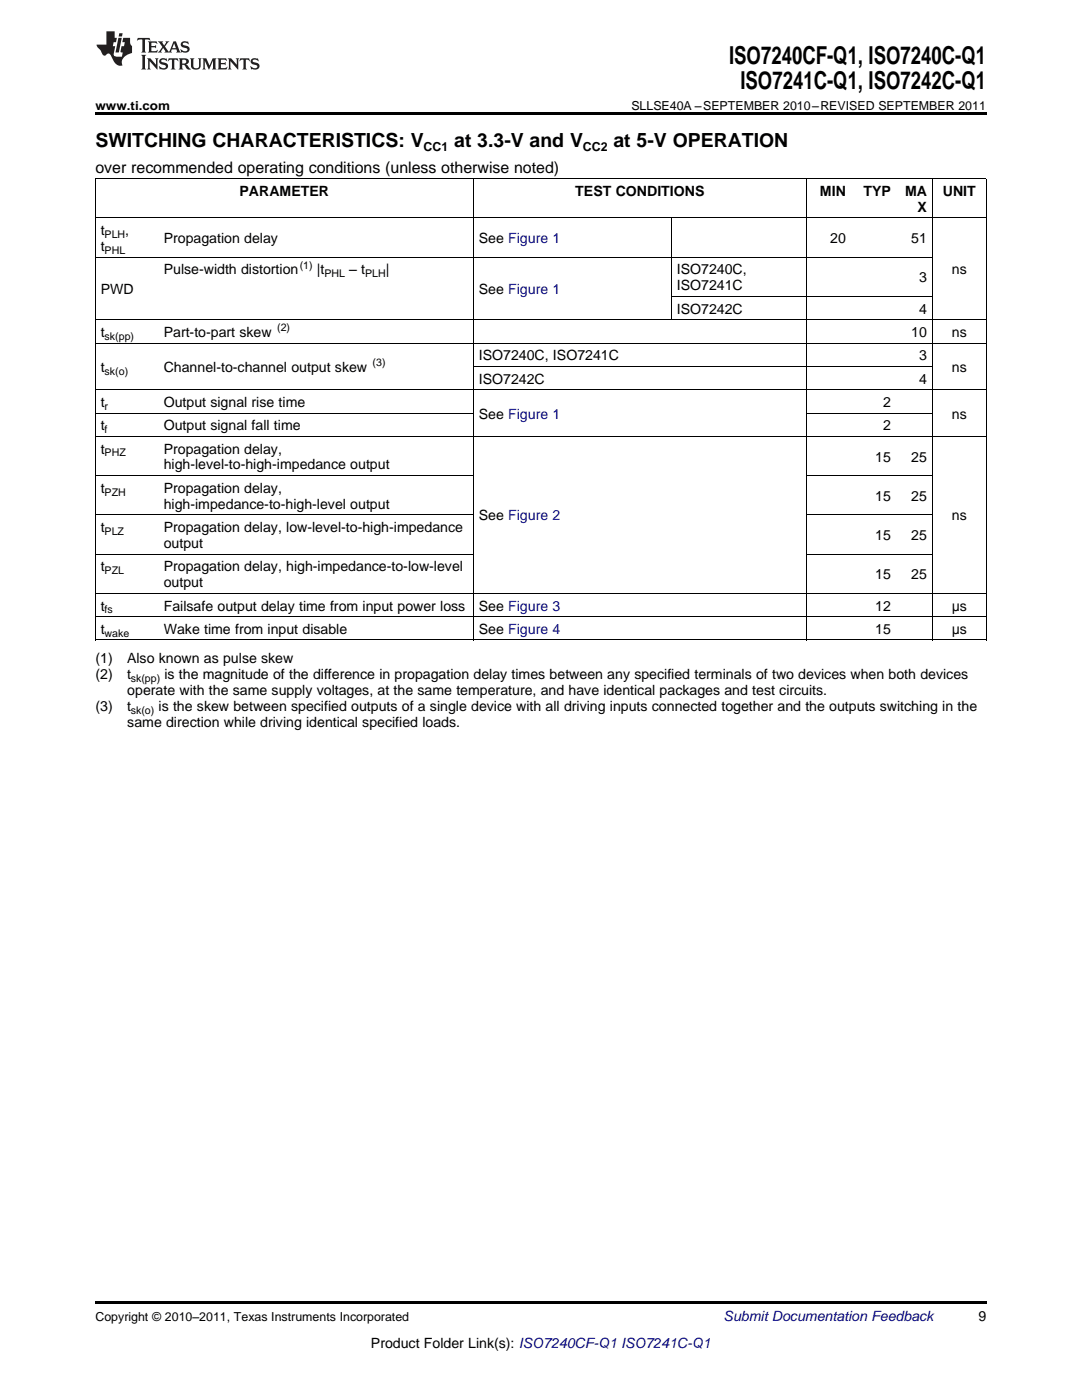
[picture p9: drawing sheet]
<svg xmlns="http://www.w3.org/2000/svg" width="216mm" height="279mm" viewBox="0 0 216 279" stroke-linecap="round" stroke-linejoin="round" font-family="sans-serif">
<defs><g id="words">
<g font-size="4.9">
<text x="145.5" y="12.8">ISO7240CF-Q1, ISO7240C-Q1</text>
<text x="147.7" y="17.8">ISO7241C-Q1, ISO7242C-Q1</text>
</g>
<g font-size="3.9">
<text x="19" y="29.3">SWITCHING CHARACTERISTICS: V</text>
<text x="90.6" y="29.3">at 3.3-V and V</text>
<text x="122.4" y="29.3">at 5-V OPERATION</text>
</g>
<text font-size="3.2" x="19" y="34.4">over recommended operating conditions (unless otherwise noted)</text>
<g font-size="2.8">
<text x="47.8" y="39.1">PARAMETER</text>
<text x="114.8" y="39.1">TEST CONDITIONS</text>
<text x="163.6" y="39.1">MIN</text>
<text x="172.3" y="39.1">TYP</text>
<text x="180.6" y="39.1">MA</text>
<text x="188.1" y="39.1">UNIT</text>
<text x="20.1" y="46.9">t</text>
<text x="25" y="46.9">,</text>
<text x="183.1" y="42.3">X</text>
<text x="20.1" y="50.1">t</text>
<text x="32.7" y="48.5">Propagation delay</text>
<text x="95.5" y="48.5">See Figure 1</text>
<text x="165.7" y="48.5">20</text>
<text x="181.8" y="48.5">51</text>
<text x="20.1" y="58.7">PWD</text>
<text x="32.7" y="54.8">Pulse-width distortion</text>
<text x="63.2" y="54.8">|t</text>
<text x="69.7" y="54.8">– t</text>
<text x="77" y="54.8">|</text>
<text x="95.5" y="58.7">See Figure 1</text>
<text x="135" y="54.8">ISO7240C,</text>
<text x="135" y="57.9">ISO7241C</text>
<text x="183.4" y="56.3">3</text>
<text x="189.9" y="54.8">ns</text>
<text x="135" y="62.6">ISO7242C</text>
<text x="183.4" y="62.6">4</text>
<text x="20.1" y="67.2">t</text>
<text x="32.7" y="67.2">Part-to-part skew</text>
<text x="95.5" y="71.9">ISO7240C, ISO7241C</text>
<text x="181.8" y="67.2">10</text>
<text x="183.4" y="71.9">3</text>
<text x="189.9" y="67.2">ns</text>
<text x="20.1" y="74.2">t</text>
<text x="32.7" y="74.2">Channel-to-channel output skew</text>
<text x="95.5" y="76.6">ISO7242C</text>
<text x="183.4" y="76.6">4</text>
<text x="189.9" y="74.2">ns</text>
<text x="20.1" y="81.2">t</text>
<text x="32.7" y="81.2">Output signal rise time</text>
<text x="95.5" y="83.5">See Figure 1</text>
<text x="176.2" y="81.2">2</text>
<text x="189.9" y="83.5">ns</text>
<text x="20.1" y="85.9">t</text>
<text x="32.7" y="85.9">Output signal fall time</text>
<text x="176.2" y="85.9">2</text>
<text x="20.1" y="90.5">t</text>
<text x="32.7" y="90.5">Propagation delay,</text>
<text x="32.7" y="93.7">high-level-to-high-impedance output</text>
<text x="174.7" y="92.1">15</text>
<text x="181.8" y="92.1">25</text>
<text x="20.1" y="98.4">t</text>
<text x="32.7" y="98.4">Propagation delay,</text>
<text x="32.7" y="101.5">high-impedance-to-high-level output</text>
<text x="174.7" y="99.9">15</text>
<text x="181.8" y="99.9">25</text>
<text x="20.1" y="106.2">t</text>
<text x="32.7" y="106.2">Propagation delay, low-level-to-high-impedance</text>
<text x="95.5" y="103.9">See Figure 2</text>
<text x="174.7" y="107.8">15</text>
<text x="181.8" y="107.8">25</text>
<text x="189.9" y="103.9">ns</text>
<text x="32.7" y="109.4">output</text>
<text x="20.1" y="114">t</text>
<text x="32.7" y="114">Propagation delay, high-impedance-to-low-level</text>
<text x="32.7" y="117.2">output</text>
<text x="174.7" y="115.6">15</text>
<text x="181.8" y="115.6">25</text>
<text x="20.1" y="121.8">t</text>
<text x="32.7" y="121.8">Failsafe output delay time from input power loss</text>
<text x="95.5" y="121.8">See Figure 3</text>
<text x="174.7" y="121.8">12</text>
<text x="189.9" y="121.8">μs</text>
<text x="20.1" y="126.5">t</text>
<text x="32.7" y="126.5">Wake time from input disable</text>
<text x="95.5" y="126.5">See Figure 4</text>
<text x="174.7" y="126.5">15</text>
<text x="189.9" y="126.5">μs</text>
<text x="19" y="132.4">(1)</text>
<text x="19" y="135.5">(2)</text>
<text x="25.4" y="132.4">Also known as pulse skew</text>
<text x="25.4" y="135.5">t</text>
<text x="32.8" y="135.5">is the magnitude of the difference in propagation delay times between any specified terminals of two devices when both devices</text>
<text x="19" y="141.9">(3)</text>
<text x="25.4" y="141.9">t</text>
<text x="25.4" y="138.7">operate with the same supply voltages, at the same temperature, and have identical packages and test circuits.</text>
<text x="31.6" y="141.9">is the skew between specified outputs of a single device with all driving inputs connected together and the outputs switching in the</text>
<text x="25.4" y="145.1">same direction while driving identical specified loads.</text>
<text x="195.3" y="263.6">9</text>
<text x="74" y="269">Product Folder Link(s): ISO7240CF-Q1 ISO7241C-Q1</text>
</g>
<text font-size="2.8" fill="#0000c8" x="144.4" y="263.6">Submit Documentation Feedback</text>
<g font-size="2.5">
<text x="19" y="21.9">www.ti.com</text>
<text x="126" y="21.9">SLLSE40A –SEPTEMBER 2010–REVISED SEPTEMBER 2011</text>
<text x="84.5" y="30.1">CC1</text>
<text x="116.3" y="30.1">CC2</text>
<text x="19" y="263.6">Copyright © 2010–2011, Texas Instruments Incorporated</text>
</g>
<g font-size="2.1">
<text x="20.9" y="47.5">PLH</text>
<text x="20.9" y="50.7">PHL</text>
<text x="59.8" y="53.6">(1)</text>
<text x="64.7" y="55.3">PHL</text>
<text x="72.8" y="55.3">PLH</text>
<text x="20.9" y="67.8">sk(pp)</text>
<text x="55.3" y="66.1">(2)</text>
<text x="20.9" y="74.8">sk(o)</text>
<text x="74.4" y="73.1">(3)</text>
<text x="20.9" y="81.8">r</text>
<text x="20.9" y="86.4">f</text>
<text x="20.9" y="91.1">PHZ</text>
<text x="20.9" y="98.9">PZH</text>
<text x="20.9" y="106.8">PLZ</text>
<text x="20.9" y="114.6">PZL</text>
<text x="20.9" y="122.4">fs</text>
<text x="20.9" y="127.1">wake</text>
<text x="26.1" y="136.1">sk(pp)</text>
<text x="26.1" y="142.5">sk(o)</text>
</g>
</g></defs>
<g fill="#231f20">
<path d="M27.5 7.6l-.1 .5 .4-.2h.6v.1v2.1l-.2 .4h1l-.3-.4v-2.1l.1-.1h.5l.5 .2-.2-.5zM29.5 8.3l.2 .3v1.5l-.2 .4h1.8l.2-.6a1.04 1.04 0 0 1-1.3 .2v-.7h.6l.3 .2v-.6l-.3 .2h-.6v-.6l.8-.1 .4 .3-.2-.5zM31.5 8.3l.9 1.1-.9 1.1h.8l-.2-.2 .5-.7 .4 .7-.2 .2h1.5l-.1-.2 .1-.4h.9l.1 .4-.2 .2h1l-.3-.3-.7-1.9h-.5l-.9 2-.8-1 .9-1h-.8l.1 .3-.3 .5-.4-.6 .2-.2zM34.7 8.6l.4 1h-.7zM36.3 8.4a.63 .63 0 0 0-.2 .7 .63 .63 0 0 0 .6 .4l.6 .2 .1 .2a.75 .75 0 0 1-.7 .4 .75 .75 0 0 1-.6-.5l.1 .7 .1-.1a1.11 1.11 0 0 0 1.5-.6 1.13 1.13 0 0 0-1.2-.8l-.1-.4a1.04 1.04 0 0 1 1.2 .2l-.2-.5-.1 .1-.5-.2zM28.2 10.9l.2 .4v2.2l-.2 .4h1l-.3-.4v-2.2l.3-.4zM29.3 11.6l.3 .4v1.5l-.3 .4h.8l-.2-.4v-1.3l1.5 1.7v-1.9l.2-.4h-.7l.2 .4v.9l-1.1-1.3zM32 11.8a.62 .62 0 0 0-.2 .7 .62 .62 0 0 0 .6 .4l.6 .1 .1 .3a.76 .76 0 0 1-.7 .3 .76 .76 0 0 1-.6-.4l.1 .7 .1-.1a1.11 1.11 0 0 0 1.5-.6 1.13 1.13 0 0 0-1.2-.8l-.1-.4a1.04 1.04 0 0 1 1.2 .2l-.2-.6-.1 .1-.5-.1zM33.7 11.6l-.2 .6a.61 .61 0 0 1 .8-.3v1.6l-.2 .4h.9l-.2-.4v-1.6a.63 .63 0 0 1 .8 .3l-.2-.6zM35.6 11.6l.3 .4v1.5l-.3 .4h1l-.2-.2v-.8l.5 .2a.76 .76 0 0 0 1.2 .7l-1-1a.58 .58 0 0 0 .6-.5 .58 .58 0 0 0-.5-.6zM36.4 11.9h.1a.45 .45 0 0 1 .5 .1 .45 .45 0 0 1 .1 .5l-.7 .2zM37.9 11.6l.2 .2a2.17 2.17 0 0 0 .3 1.9 .99 .99 0 0 0 1.6-.6v-1.1l.2-.4h-.7l.2 .2a1.92 1.92 0 0 1-.2 1.8 .6 .6 0 0 1-.9-.5v-1.1l.2-.4zM40.4 11.6l.2 .4v1.5l-.2 .4h.7l-.2-.4v-1.4l.8 1.8 .8-1.8v1.4l-.2 .4h.9l-.2-.4v-1.5l.2-.4h-.8l-.6 1.5-.6-1.5zM43.4 11.6l.2 .4v1.5l-.2 .4h1.8l.2-.6a1.04 1.04 0 0 1-1.3 .1v-.6h.5l.4 .2v-.6l-.4 .2h-.5v-.7h.8l.3 .3-.1-.6zM45.5 11.6l.2 .4v1.5l-.2 .4h.7l-.2-.4v-1.3l1.5 1.7v-1.9l.2-.4h-.7l.2 .4v.9l-1.1-1.3zM47.9 11.6l-.1 .6a.61 .61 0 0 1 .8-.3v1.6l-.3 .4h1l-.3-.4 .1-1.6a.63 .63 0 0 1 .7 .3l-.1-.6zM50.2 11.8a.62 .62 0 0 0-.2 .7 .62 .62 0 0 0 .6 .4l.6 .1 .2 .3a.76 .76 0 0 1-.8 .3 .76 .76 0 0 1-.6-.4l.1 .7 .2-.1a1.11 1.11 0 0 0 1.5-.6 1.13 1.13 0 0 0-1.3-.8l-.1-.4a1.04 1.04 0 0 1 1.2 .2l-.1-.6-.2 .1-.5-.1z"/>
<path d="M21.2 6.3v2.6h-1.9l.1 .4 .7 .9a.91 .91 0 0 0 1 .8 .56 .56 0 0 1 .5-.3 .56 .56 0 0 1 .5 .3l.4 .8a1.53 1.53 0 0 0 1.9 1.2 1.54 1.54 0 0 1 1-2.1l.9-.3v-1.4a1.52 1.52 0 0 1-.3-1.6h-1.4l-.2 .8h.5l-.2 .8h-.4l-.2 1v.2l.4 .1-.2 .8a1.93 1.93 0 0 1-1.6-.3l.3-1.8h-.5l.2-.8h.4l.2-.8h-.4v-1.3zM23.6 7.6l-.6 2.9h.7l.6-2.9zM23.8 6.6l-.1 .7h.6l.2-.7z"/>
</g>
<path d="M19 22.5h177.8v.5h-177.8zM19 259.7h177.8v.5h-177.8z" fill="#000"/>
<g fill="none" stroke="#000" stroke-width=".2">
<path d="M19 35.6h177.8M19.1 35.7v92.1M94.4 35.7v92.1M160.8 35.7v92.1M186 35.7v92.1M196.8 35.7v92.1M19 51.3h167M19 43.5h177.8M133.9 43.5v20.4M134 59.1h52M19 77.8h177.8M19 68.5h177.8"/>
<path d="M19 63.8h177.8M94.5 73.1h91.5M19 94.9h75.4M19 87.1h177.8M19 82.4h75.4M160.9 94.9h25.1M160.9 82.4h25.1M19 118.4h177.8M19 110.6h75.4M19 102.7h75.4M160.9 110.6h25.1M160.9 102.7h25.1"/>
<path d="M19 127.7h177.8M19 123.1h177.8"/>
</g>
<use href="#words"/>
</svg>
